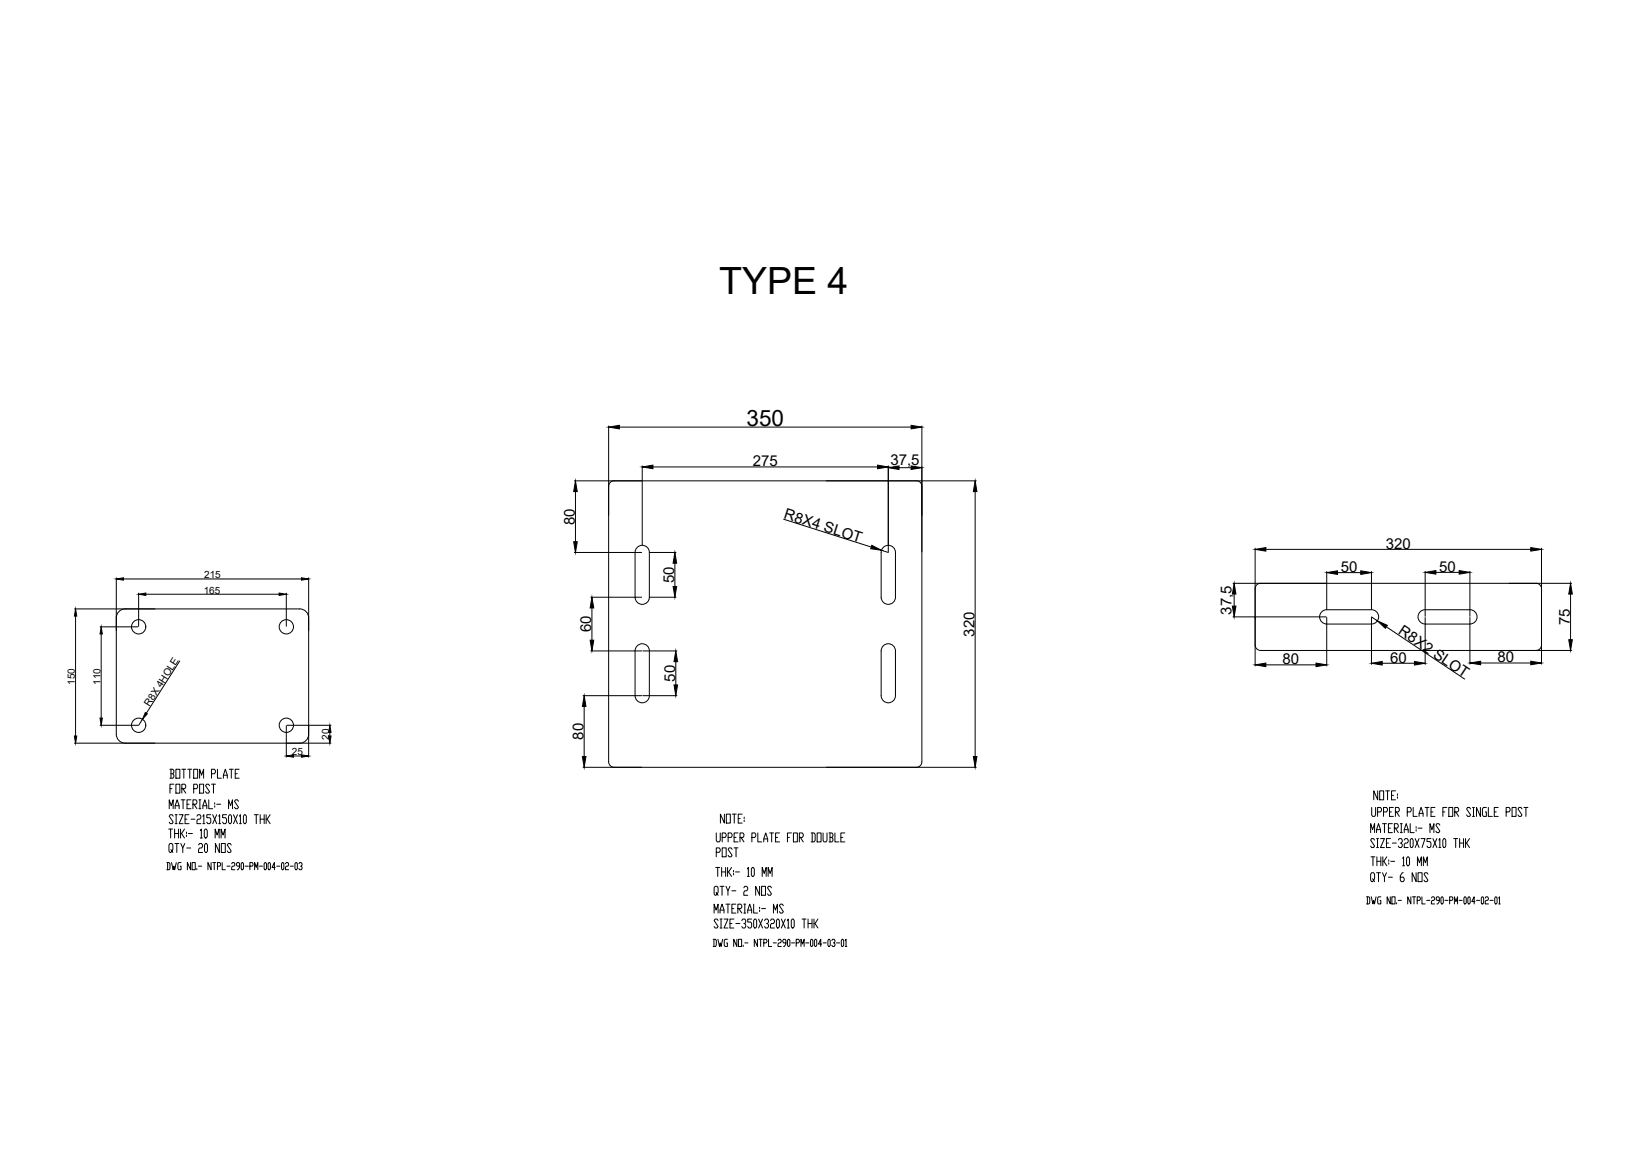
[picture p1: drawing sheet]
<svg xmlns="http://www.w3.org/2000/svg" width="420mm" height="297mm" viewBox="0 0 420 297" stroke-linecap="round" stroke-linejoin="round" font-family="sans-serif">
<defs><g id="words">
<text font-size="9.6" x="183.6" y="75.1">TYPE 4</text>
<text font-size="5.7" x="190.6" y="108.8">350</text>
<g font-size="3.8">
<text x="192.2" y="119">275</text>
<text x="227.3" y="118.7">37,5</text>
<text x="146.7" y="134" transform="rotate(-90 146.7 134)">80</text>
<text x="199.9" y="132.3" transform="rotate(18 199.9 132.3)">R8X4 SLOT</text>
<text x="353.7" y="140">320</text>
<text x="172.1" y="148.8" transform="rotate(-90 172.1 148.8)">50</text>
<text x="342.3" y="145.9">50</text>
<text x="367.4" y="145.9">50</text>
<text x="150.9" y="161.4" transform="rotate(-90 150.9 161.4)">60</text>
<text x="314.3" y="156.9" transform="rotate(-90 314.3 156.9)">37,5</text>
<text x="356.8" y="161.6" transform="rotate(34 356.8 161.6)">R8X2 SLOT</text>
<text x="400.7" y="159.6" transform="rotate(-90 400.7 159.6)">75</text>
<text x="248.7" y="162.4" transform="rotate(-90 248.7 162.4)">320</text>
<text x="172.3" y="173.9" transform="rotate(-90 172.3 173.9)">50</text>
<text x="327.4" y="169.5">80</text>
<text x="354.8" y="169.1">60</text>
<text x="382.2" y="169">80</text>
<text x="148.9" y="188.8" transform="rotate(-90 148.9 188.8)">80</text>
</g>
<g font-size="2.6">
<text x="52.1" y="147.6">215</text>
<text x="52" y="151.5">165</text>
<text x="19.1" y="174.7" transform="rotate(-90 19.1 174.7)">150</text>
<text x="25.7" y="174.7" transform="rotate(-90 25.7 174.7)">110</text>
<text x="38.2" y="180.4" transform="rotate(-57 38.2 180.4)">R8X 4HOLE</text>
<text x="84" y="188.8" transform="rotate(-90 84 188.8)">20</text>
<text x="74.5" y="192.7">25</text>
</g>
</g></defs>
<!-- layer: 0 -->
<g fill="none" stroke="#000" stroke-width=".26">
<path d="M155.4 108.7v85.7a1.37 1.37 0 0 0 1.3 1.4M158.1 109h74.5M163.9 118.9v20.1M166.7 119.2h57.3M226.7 118.9v21.9M229.5 119.4h3.1M235.3 108.7v85.7a1.37 1.37 0 0 1-1.4 1.4M146.6 122.7h102.6M146.9 125.4v12.8M156.7 122.7a1.37 1.37 0 0 0-1.3 1.4M200 132.5l22.4 7.1M225.5 139.7a1.83 1.83 0 0 1 1.9-.4 1.83 1.83 0 0 1 1.2 1.7v11.4a1.83 1.83 0 0 1-1.8 1.8 1.83 1.83 0 0 1-1.9-1.8v-11.4z"/>
<path d="M233.9 122.7a1.37 1.37 0 0 1 1.4 1.4M248.9 125.4v67.7M320.4 139.9v30.1M393.5 139.9v29.6M19 155.4h57.5a2.28 2.28 0 0 1 2.3 2.3M19.3 157.2v30.6M25.5 160h9.7M29.7 147.5v39.9a2.28 2.28 0 0 0 2.3 2.2M31.5 147.7h45.5M32 155.4a2.28 2.28 0 0 0-2.3 2.3M35.4 151.4v8.4M37.2 151.6h34.1"/>
<path d="M73.1 151.4v8.4M78.8 147.5v45.7M146.6 141h17.2M150.8 152.4h13M151.1 155.1v8.3M165.8 141v11.4M165.8 141a1.83 1.83 0 0 0-1.9-1.8 1.83 1.83 0 0 0-1.8 1.8v11.4a1.83 1.83 0 0 0 1.8 1.8 1.83 1.83 0 0 0 1.9-1.8M165.9 141h6.7M165.9 152.4h6.7M172.3 143.7v6M225 140.4l1.7 .6M314.7 148.9h86.5"/>
<path d="M314.7 157.4h23.8M315 151.6v3.1M321.8 148.8a1.37 1.37 0 0 0-1.4 1.4M323.1 140.2h67.6M338.7 159.3h11.4M338.7 145.8v9.7M338.7 157.6v12.4M338.7 159.2a1.83 1.83 0 0 1-1.9-1.8 1.83 1.83 0 0 1 1.9-1.8h11.4a1.82 1.82 0 0 1 1.8 1.8 1.82 1.82 0 0 1-1.8 1.8M341.4 146.1h5.9M350.1 145.8v9.7M350.1 157.6v11.9M350.1 157.4l1.5 1"/>
<path d="M353.9 160l20 13.3M363.8 159.3h11.4M363.8 145.8v11.5M363.8 157.6v11.9M363.8 159.2a1.83 1.83 0 0 1-1.8-1.8 1.83 1.83 0 0 1 1.8-1.8h11.4a1.82 1.82 0 0 1 1.8 1.8 1.82 1.82 0 0 1-1.8 1.8M366.5 146.1h6M375.2 145.8v11.5M375.2 157.6v11.9M392.1 148.8a1.37 1.37 0 0 1 1.4 1.4M400.9 151.6v11.7M25.8 161.8v21.5M45.9 168.7l-8.5 13.3"/>
<path d="M148.8 177.5h15M150.8 166.1h13M164.1 166.1h8.7M164.1 177.5h8.7M165.8 166.1v11.4M165.8 166.1a1.83 1.83 0 0 0-1.9-1.8 1.83 1.83 0 0 0-1.8 1.8v11.4a1.83 1.83 0 0 0 1.8 1.8 1.83 1.83 0 0 0 1.9-1.8M172.5 168.9v5.9M225.5 164.8a1.83 1.83 0 0 1 1.9-.4 1.83 1.83 0 0 1 1.2 1.7v11.4a1.83 1.83 0 0 1-1.8 1.8 1.83 1.83 0 0 1-1.9-1.8v-11.4zM320.4 164.6a1.37 1.37 0 0 0 1.4 1.4h79.4M323.1 169.7h12.8M352.8 169.3h8.2M377.9 169.2h12.8"/>
<path d="M393.5 164.6a1.37 1.37 0 0 1-1.4 1.4M19 189.6h65.5M25.5 185.1h9.7M36.4 183.5l-1 1.6M43.4 196.3h.7l.3 .4-.3 .7M43.6 197.4h.5l.3 .8-.3 .4h-.7M43.6 196.3v2.3M44.9 196.3h1v2.3h-1zM46.4 196.3h1M46.9 196.3v2.3M47.9 196.3h1M48.4 196.3v2.3"/>
<path d="M49.4 196.3h1.1v2.3h-1.1zM51 198.6v-2.3l.5 1.5 .5-1.5v2.3M54 197.4h.7l.3-.3-.3-.8h-.7v2.3M55.5 196.3v2.3h1M57 198.6v-.8l.5-1.5 .5 1.5v.8M57 197.8h1M58.5 196.3h1M59 196.3v2.3M60 197.4h.6M61.1 196.3h-1.1v2.3h1.1M73.1 185.2v8M73.2 185.1h11.3"/>
<path d="M74.9 192.9h2.1M78.8 187.4a2.28 2.28 0 0 1-2.3 2.2M84.2 186.9v.9M148.8 195.8h100.4M149.1 180.3v12.8M43.1 211.6h1M43.2 206.4v-2.3l.5 1.5 .5-1.5v2.3M43.4 201.3h.5M43.6 211.6v2.3M43.6 216.8l.3 .4-.3 .3h-.2l-.3-.3v-1.6l.3-.3h.5l.2 .3v1.2l-.2 .4 .2 .3M44.2 208.3l-.2-.4h-.5l-.3 .4 1 1.5-.2 .4h-.5l-.3-.4M44.4 200.1h-1v2.3"/>
<path d="M44.6 211.6v2.3M44.6 212.7h1M44.6 215.3h1M44.7 206.4v-.8l.5-1.5 .5 1.5v.8M44.7 205.6h1M44.7 207.9h.5M44.7 210.2h.5M44.9 200.1h1v2.3h-1zM45 207.9v2.3M45.1 215.3v2.2M45.6 211.6v2.3M45.7 207.9h1l-1 2.3h1"/>
<path d="M46.1 211.6v2.3M46.2 215.3l.5 1.1v1.1M46.2 204.1h1M46.3 212.7l.8 1.2M46.4 201.3h.8l.2-.4-.2-.8h-.8v2.3M46.7 201.3l.7 1.1M46.7 204.1v2.3M47.1 211.6l-.8 1.1h-.2M47.2 215.3l-.5 1.1M47.2 209h.5M47.6 212.3v.4M47.6 213.1v.4"/>
<path d="M47.7 216.4h1M47.7 205.2h.5M48.1 212.7h1M48.2 207.9h-1v2.3h1M48.8 204.1h-1.1v2.3h1.1M48.8 209h1M49.3 205.2h.7l.3-.3-.3-.8h-.7v2.3M49.4 201.3h.8l.3-.4-.3-.8h-.8v2.3M49.5 205.2l.8 1.2M50.3 208.3l.2-.4h.5l.3 .4-.3 .7h-.5l-.2 .4v.8h1M50.7 215.6l.2-.3h.6l.2 .3-.2 .8h-.6l-.2 .4v.7h1M50.8 204.1h.5"/>
<path d="M50.8 206.4h.5M51 200.1h1v2.3h-1zM51 204.1v2.3M51.1 211.9l.3-.3v2.3M51.1 213.9h.5M51.8 206.4v-.8l.5-1.5 .5 1.5v.8M51.8 208.3l.2-.4v2.3M51.8 205.6h1M51.8 210.2h.5M52.4 211.6h.2l.3 .3v1.6l-.3 .4h-.2l-.3-.4v-1.6zM52.5 215.3h.2l.3 .3v1.6l-.3 .3h-.2l-.3-.3v-1.6zM53.3 204.1v2.3h1"/>
<path d="M53.5 200.5l-.3-.4h-.5l-.2 .4 1 1.5-.3 .4h-.5l-.2-.4M53.8 207.9h-1v.8h.7l.3 .3v.8l-.3 .4h-.5l-.2-.4M54 200.1h1M54.3 207.9l1 2.3M54.5 200.1v2.3M54.8 204.9v.3M54.8 205.6v.4M54.9 213.9v-2.3l.5 1.5 .5-1.5v2.3M55.3 205.2h1M55.3 207.9l-1 2.3M55.8 208.3l.3-.4v2.3M55.8 210.2h.5"/>
<path d="M56 215.3v2.2l-1-2.2v2.2M56.4 213.9v-2.3l.5 1.5 .5-1.5v2.3M56.5 215.3h1v2.2h-1zM57.8 207.9h-1v.8h.8l.2 .3v.8l-.2 .4h-.5l-.3-.4M58.3 206.4v-2.3l.6 1.5 .4-1.5v2.3M58.6 207.9h.3l.2 .4v1.5l-.2 .4h-.3l-.3-.4v-1.5zM59 215.6l-.2-.3h-.5l-.3 .3 1 1.6-.2 .3h-.5l-.3-.3M59.6 207.9l1 2.3M60.6 207.9l-1 2.3M60.9 204.5l-.3-.4h-.5l-.2 .4 1 1.5-.3 .4h-.5l-.2-.4M61.1 208.3l.3-.4v2.3M61.1 210.2h.5"/>
<path d="M62.4 207.9h.2l.3 .4v1.5l-.3 .4h-.2l-.3-.4v-1.5zM64.9 207.9h1M65.4 207.9v2.3M66.4 209h1M66.4 207.9v2.3M67.4 207.9v2.3M67.9 207.9v2.3M68.2 209l.7 1.2M68.9 207.9l-.7 1.1h-.3M182.8 212.6v1.9l.3 .3h.5l.3-.3v-1.9M182.8 217.5h.8l.3-.4-.3-.7h-.8v2.2M184.3 213.7h.8l.3-.4-.3-.7h-.8v2.2"/>
<path d="M184.3 216.4h1.1v2.2h-1.1zM184.9 207.8v2.2l-1-2.2v2.2M185.4 207.8h1v2.2h-1zM185.9 213.7h.7l.3-.4-.3-.7h-.7v2.2M186.9 216.8l-.3-.4h-.5l-.2 .4 1 1.5-.3 .3h-.5l-.2-.3M186.9 207.8h1M187.4 216.4h1M187.4 213.7h.5M187.4 207.8v2.2M187.9 216.4v2.2M188.4 212.6h-1v2.2h1M188.4 208.9h.5"/>
<path d="M188.9 213.7h.7l.3-.4-.3-.7h-.7v2.2M189.1 213.7l.8 1.1M189.4 207.8h-1v2.2h1M190 208.5v.4M190 209.3v.4M191.9 213.7h.8l.2-.4-.2-.7h-.8v2.2M193.4 212.6v2.2h1M195 214.8v-.7l.5-1.5 .5 1.5v.7M195 214.1h1M196.5 212.6h1M197 212.6v2.2M198 213.7h.5"/>
<path d="M199 212.6h-1v2.2h1M201 213.7h.5M202 212.6h-1v2.2M202.5 212.6h1v2.2h-1zM204 213.7h.8l.2-.4-.2-.7h-.8v2.2M204.3 213.7l.7 1.1M207.1 212.6h.7l.3 .3v1.6l-.3 .3h-.7M207.3 212.6v2.2M208.6 212.6h1v2.2h-1zM210.1 212.6v1.9l.3 .3h.5l.2-.3v-1.9M211.6 212.6h.8l.2 .3-.2 .8M211.9 213.7h.5l.2 .8-.2 .3h-.8"/>
<path d="M211.9 212.6v2.2M213.1 212.6v2.2h1M214.6 213.7h.5M215.7 212.6h-1.1v2.2h1.1M349.9 212.5v-2.3l.5 1.5 .5-1.5v2.3M350 218.7h1M350.1 206.1v1.9l.3 .3h.5l.2-.3v-1.9M350.5 218.7v2.2M350.9 214.4l-.3-.4h-.5l-.2 .4 1 1.5-.3 .4h-.5l-.2-.4M351.4 212.5v-.8l.5-1.5 .5 1.5v.8M351.4 211.7h1M351.4 214h.5"/>
<path d="M351.4 216.3h.5M351.5 218.7v2.2M351.5 219.8h1M351.6 214v2.3M351.6 207.2h.8l.3-.4-.3-.7h-.8v2.2M351.7 201.8v2.3l-1-2.3v2.3M352.2 201.8h1v2.3h-1zM352.4 214h1l-1 2.3h1M352.5 218.7v2.2M352.9 210.2h1M353 218.7v2.2M353.2 207.2h.7l.3-.4-.3-.7h-.7v2.2"/>
<path d="M353.2 219.8l.8 1.1M353.4 210.2v2.3M353.7 201.8h1M353.9 215.1h.5M354 218.7l-.8 1.1h-.2M354.2 201.8v2.3M354.4 211.3h.5M354.5 219.4v.4M354.7 207.2h.5M354.9 214h-1v2.3h1M355 219.8h1M355.2 203h.5"/>
<path d="M355.4 210.2h-1v2.3h1M355.4 215.1h1M355.7 206.1h-1v2.2h1M355.9 211.3h.8l.2-.3-.2-.8h-.8v2.3M356.2 211.3l.7 1.2M356.2 207.2h.7l.3-.4-.3-.7h-.7v2.2M356.2 201.8h-1v2.3h1M356.4 207.2l.8 1.1M356.7 202.6v.4M356.7 203.3v.4M356.9 214.4l.3-.4h.5l.2 .4v.4l-.2 .3h-.3M357.4 210.2h.5"/>
<path d="M357.4 212.5h.5M357.7 215.1l.2 .4-.2 .8h-.5l-.3-.4M357.7 210.2v2.3M358 219l.3-.3v2.2M358.4 212.5v-.8l.6-1.5 .5 1.5v.8M358.4 214.4l.3-.4h.5l.3 .4-.3 .7h-.5l-.3 .4v.8h1.1M358.4 211.7h1.1M359.2 207.2h.8l.2-.4-.2-.7h-.8v2.2M359.3 218.7h.2l.3 .3v1.5l-.3 .4h-.2l-.3-.4v-1.5zM360 210.2v2.3h1M360.2 214h.3l.2 .4v1.5l-.2 .4h-.3l-.2-.4v-1.5zM360.7 206.1v2.2h1"/>
<path d="M361.2 214l1 2.3M361.5 211v.3M361.5 211.7v.4M362 211.3h1M362.2 214l-1 2.3M362.2 208.3v-.7l.6-1.5 .5 1.5v.7M362.2 207.6h1.1M362.7 214h1l-.7 2.3M363.8 206.1h1M364.3 206.1v2.2M365 212.5v-2.3l.5 1.5 .5-1.5v2.3M365.3 214h-1v.8h.7l.3 .3v.8l-.3 .4h-.5l-.2-.4"/>
<path d="M365.3 207.2h.5M365.8 214l1 2.3M366.3 206.1h-1v2.2h1M366.8 214l-1 2.3M367.3 214.4l.2-.4v2.3M367.3 216.3h.5M367.5 210.6l-.2-.4h-.5l-.3 .4 1 1.5-.2 .4h-.5l-.3-.4M368.3 207.2h.5M368.5 214h.3l.2 .4v1.5l-.2 .4h-.3l-.2-.4v-1.5zM369.3 206.1h-1v2.2M369.8 206.1h1v2.2h-1zM371.1 214h1"/>
<path d="M371.3 207.2h.8l.2-.4-.2-.7h-.8v2.2M371.6 214v2.3M371.6 207.2l.7 1.1M372.6 215.1h1M372.6 214v2.3M373.6 214v2.3M374.1 214v2.3M374.4 215.1l.7 1.2M375.1 214l-.7 1.1h-.3M375.4 206.4l-.3-.3h-.5l-.2 .3 1 1.6-.3 .3h-.5l-.2-.3M375.9 208.3h.5M375.9 206.1h.5"/>
<path d="M376.1 206.1v2.2M377.9 206.1v2.2l-1-2.2v2.2M379.4 206.1h-.7l-.3 .3v1.6l.3 .3h.7v-1.1h-.2M379.9 206.1v2.2h1M381.4 207.2h.5M382.4 206.1h-1v2.2h1M384.5 207.2h.7l.3-.4-.3-.7h-.7v2.2M386 206.1h1v2.2h-1zM388.5 206.4l-.3-.3h-.5l-.2 .3 1 1.6-.3 .3h-.5l-.2-.3M389 206.1h1M389.5 206.1v2.2M42.6 220.1h.6l.2 .3v1.2l-.2 .3h-.6"/>
<path d="M42.8 220.1v1.8M43.8 220.1l.4 1.8 .2-.9 .2 .9 .4-1.8M46.2 220.1h-.6l-.2 .3v1.2l.2 .3h.6v-.9h-.2M48.6 220.1v1.8l-.8-1.8v1.8M49 220.1h.8v1.8h-.8zM50.2 221.6v.3M50.7 221h.8M53.9 220.1v1.8l-.8-1.8v1.8M54.3 220.1h.8M54.7 220.1v1.8M55.5 221h.6l.2-.3-.2-.6h-.6v1.8M56.7 220.1v1.8h.8"/>
<path d="M57.9 221h.8M59.1 220.4l.2-.3h.4l.2 .3-.2 .6h-.4l-.2 .3v.6h.8M61.2 221h-.6l-.3-.3 .3-.6h.4l.2 .3v.9l-.4 .6h-.2M61.8 220.1l.4 .3v1.2l-.2 .3-.4-.3v-1.2zM62.6 221h.8M63.8 221h.6l.2-.3-.2-.6h-.6v1.8M65 221.9v-1.8l.4 1.2 .4-1.2v1.8M66.2 221h.8M67.6 220.1l.4 .3v1.2l-.2 .3-.4-.3v-1.2zM68.6 220.1l.4 .3v1.2l-.2 .3-.4-.3v-1.2zM70.2 221.3h-.8l.6-1.2v1.8M70.7 221h.8"/>
<path d="M72.1 220.1l.4 .3v1.2l-.2 .3-.4-.3v-1.2zM72.9 220.4l.2-.3h.4l.2 .3-.2 .6h-.4l-.2 .3v.6h.8M74.1 221h.8M75.5 220.1l.4 .3v1.2l-.2 .3-.4-.3v-1.2zM76.3 220.4l.2-.3h.4l.2 .3-.2 .6h-.2M76.9 221l.2 .3-.2 .6h-.4l-.2-.3M182 239.7h.6l.2 .3v1.2l-.2 .3h-.6M182.2 239.7v1.8M182.3 233v-2.3l.5 1.5 .5-1.5v2.3M182.7 221.4h1M182.8 227.7l.2 .4-.2 .4h-.3l-.2-.4v-1.5l.2-.4h.5l.3 .4v1.1l-.3 .4 .3 .4M183.2 221.4v2.3"/>
<path d="M183.2 239.7l.5 1.8 .2-.9 .2 .9 .4-1.8M183.3 234.9l-.3-.4h-.5l-.2 .4 1 1.5-.3 .4h-.5l-.2-.4M183.8 233v-.8l.5-1.5 .5 1.5v.8M183.8 232.2h1M183.8 234.5h.5M183.8 236.8h.5M183.8 226.2h1M184.1 234.5v2.3M184.2 221.4v2.3M184.2 222.5h1M184.3 226.2v2.3M184.8 234.5h1l-1 2.3h1"/>
<path d="M185.2 221.4v2.3M185.3 226.2l.5 1.1v1.2M185.3 230.7h1M185.7 239.7h-.6l-.2 .3v1.2l.2 .3h.6v-.9h-.2M185.7 221.4v2.3M185.8 230.7v2.3M186 222.5l.7 1.2M186.3 235.7h.5M186.3 226.2l-.5 1.1M186.7 221.4l-.7 1.1h-.3M186.8 231.9h.5M186.8 227.3h1"/>
<path d="M187.2 222.1v.4M187.2 222.9v.4M187.3 234.5h-1v2.3h1M187.7 222.5h1.1M187.8 230.7h-1v2.3h1M187.8 235.7h1M188.1 239.7v1.8l-.8-1.8v1.8M188.3 231.9h.8l.3-.4-.3-.8h-.8v2.3M188.5 239.7h.8v1.8h-.8zM188.6 231.9l.8 1.1M189.4 234.9l.2-.4h.5l.3 .8-.3 .4h-.2M189.9 226.6l.2-.4h.5l.3 .4-.3 .7h-.5l-.2 .4v.8h1"/>
<path d="M189.9 230.7h.5M189.9 233h.5M190.1 235.7l.3 .4-.3 .7h-.5l-.2-.4M190.1 230.7v2.3M190.8 221.7l.2-.3v2.3M190.8 223.7h.5M190.9 233v-.8l.5-1.5 .5 1.5v.8M190.9 232.2h1M191.9 234.5h-1v.8h.7l.3 .4v.7l-.3 .4h-.5l-.2-.4M192 221.4h.3l.2 .3v1.6l-.2 .4h-.3l-.2-.4v-1.6zM192.4 230.7v2.3h1M192.6 234.5h.3l.2 .4v1.5l-.2 .4h-.3l-.2-.4v-1.5z"/>
<path d="M193.3 239.7v1.8l-.8-1.8v1.8M193.6 234.5l1.1 2.3M193.8 239.7h.8M193.9 226.2v2.3l-1-2.3v2.3M193.9 231.5v.4M193.9 232.2v.4M194.2 239.7v1.8M194.4 226.2h1v2.3h-1zM194.4 231.9h1M194.6 223.7v-2.3l.5 1.5 .5-1.5v2.3M194.7 234.5l-1.1 2.3M195.2 234.9l.2-.4h.5l.3 .4-.3 .8h-.2"/>
<path d="M195.9 235.7l.3 .4-.3 .7h-.5l-.2-.4M196.1 223.7v-2.3l.5 1.5 .5-1.5v2.3M196.2 239.7v1.8h.8M196.7 234.9l.2-.4h.5l.3 .4-.3 .8h-.5l-.2 .4v.7h1M196.9 226.6l-.2-.4h-.5l-.3 .4 1 1.5-.2 .4h-.5l-.3-.4M197.4 233v-2.3l.5 1.5 .5-1.5v2.3M198.4 234.5h.3l.2 .4v1.5l-.2 .4h-.3l-.2-.4v-1.5zM199.4 234.5l1.1 2.3M200 231.1l-.3-.4h-.5l-.3 .4 1.1 1.5-.3 .4h-.5l-.3-.4M200.5 234.5l-1.1 2.3M201 234.9l.2-.4v2.3M201 236.8h.5"/>
<path d="M201.2 239.7l.4 .3v1.2l-.2 .3-.4-.3v-1.2zM202.2 234.5h.3l.2 .4v1.5l-.2 .4h-.3l-.2-.4v-1.5zM204.8 234.5h1M205.3 234.5v2.3M206.3 235.7h1M206.3 234.5v2.3M207.1 239.7l.4 .3v1.2l-.2 .3-.4-.3v-1.2zM207.3 234.5v2.3M207.8 234.5v2.3M208 235.7l.8 1.1M208.1 239.7l.4 .3v1.2l-.2 .3-.4-.3v-1.2zM208.8 234.5l-.8 1.2h-.2"/>
<path d="M211.5 239.7l.4 .3v1.2l-.2 .3-.4-.3v-1.2zM215 239.7l.4 .3v1.2l-.2 .3-.4-.3v-1.2zM348.8 228.9h.6l.2 .3v1.2l-.2 .3h-.6M349 228.9v1.8M350 228.9l.4 1.8 .2-.9 .2 .9 .5-1.8M350.4 224.2l.2 .4-.2 .4h-.3l-.2-.4v-1.5l.2-.4h.5l.3 .4v1.1l-.3 .4 .3 .4M351.4 222.7h1M351.9 222.7v2.3M352.5 228.9h-.6l-.2 .3v1.2l.2 .3h.6v-.9h-.2M352.9 222.7l.5 1.2v1.1M353.9 222.7l-.5 1.2M354.4 223.9h1"/>
<path d="M354.5 220.2v.3M354.9 228.9v1.8l-.8-1.8v1.8M355.3 228.9h.8v1.8h-.8zM356.5 230.4v.3M356.9 229.8h.8M358 220.9h.5M358.2 222.7h-.3l-.5 .8v1.1l.3 .4h.5l.2-.4-.2-.7h-.8M360.1 228.9v1.8l-.8-1.8v1.8M360.5 228.9h.9M360.9 228.9v1.8M361.5 222.7v2.3l-1-2.3v2.3M361.8 229.8h.6l.2-.3-.2-.6h-.6v1.8"/>
<path d="M361.8 220.9v-2.2l.5 1.5 .5-1.5v2.2M362 222.7h1v2.3h-1zM363 228.9v1.8h.8M363.3 220.9v-2.2l.5 1.5 .5-1.5v2.2M364.2 229.8h.8M364.5 223.1l-.2-.4h-.6l-.2 .4 1 1.5-.2 .4h-.6l-.2-.4M365.4 229.2l.2-.3h.4l.2 .3-.2 .6h-.4l-.2 .3v.6h.8M367.4 229.8h-.6l-.2-.3 .2-.6h.4l.2 .3v.9l-.4 .6h-.2M368 228.9l.4 .3v1.2l-.2 .3-.4-.3v-1.2zM368.8 229.8h.8M370 229.8h.6l.2-.3-.2-.6h-.6v1.8M371.2 230.7v-1.8l.5 1.2 .4-1.2v1.8"/>
<path d="M372.5 229.8h.8M373.9 228.9l.4 .3v1.2l-.2 .3-.4-.3v-1.2zM374.9 228.9l.4 .3v1.2l-.2 .3-.4-.3v-1.2zM376.5 230.1h-.8l.6-1.2v1.8M376.9 229.8h.8M378.3 228.9l.4 .3v1.2l-.2 .3-.4-.3v-1.2zM379.1 229.2l.2-.3h.4l.2 .3-.2 .6h-.4l-.2 .3v.6h.8M380.3 229.8h.8M381.7 228.9l.5 .3v1.2l-.3 .3-.4-.3v-1.2zM382.6 229.2l.2-.3v1.8M382.6 230.7h.4M189.7 241.2v.3"/>
<path d="M190.1 240.6h.8M195 240.6h.6l.2-.3-.2-.6h-.6v1.8M197.4 240.6h.8M198.6 240l.2-.3h.4l.2 .3-.2 .6h-.4l-.2 .3v.6h.8M200.6 240.6h-.6l-.2-.3 .2-.6h.4l.2 .3v.9l-.4 .6h-.2M202 240.6h.8M203.2 240.6h.7l.2-.3-.2-.6h-.7v1.8M204.5 241.5v-1.8l.4 1.2 .4-1.2v1.8M205.7 240.6h.8M209.7 240.9h-.8l.6-1.2v1.8M210.1 240.6h.8M212.3 240l.2-.3h.4l.2 .6-.4 .3"/>
<path d="M212.9 240.6l.2 .3-.2 .6h-.4l-.2-.3M213.5 240.6h.9M215.8 240l.2-.3v1.8M215.8 241.5h.4"/>
<circle cx="35.4" cy="160" r="1.83"/>
<circle cx="73.1" cy="160" r="1.83"/>
<circle cx="35.4" cy="185.1" r="1.83"/>
<circle cx="73.1" cy="185.1" r="1.83"/>
</g>
<g fill="#000" stroke="#000" stroke-width=".26">
<path d="M155.4 109l2.7-.5v.9zM163.9 119.2l2.8-.5v.9zM224 118.7l2.7 .5-2.7 .4zM226.7 119.4l2.8-.5v.9zM232.6 108.5l2.7 .5-2.7 .4zM232.6 118.9l2.7 .5-2.7 .4zM146.4 138.2h.9l-.4 2.8zM146.9 122.7l.4 2.7h-.9zM222.5 139.2l2.5 1.2-2.7-.4zM248.9 122.7l.5 2.7h-.9zM320.4 140.2l2.7-.5v.9zM390.7 139.7l2.8 .5-2.8 .4z"/>
<path d="M19.3 155.4l.3 1.8h-.6zM29.7 147.7l1.8-.2v.6zM35.4 151.6l1.8-.3v.6zM71.3 151.3l1.8 .3-1.8 .3zM77 147.5l1.8 .2-1.8 .4zM151.1 152.4l.5 2.7h-1zM172.3 141l.4 2.7h-.9zM171.8 149.7h.9l-.4 2.7zM314.6 154.7h.9l-.5 2.7zM315 148.9l.5 2.7h-.9zM338.7 146.1l2.7-.4v.9zM347.3 145.7l2.8 .4-2.8 .5z"/>
<path d="M351.6 158.4l2.5 1.2-.5 .7zM363.8 146.1l2.7-.5v.9zM372.5 145.6l2.7 .5-2.7 .4zM400.9 148.9l.5 2.7h-1zM25.8 160l.3 1.8h-.6zM150.6 163.4h1l-.5 2.7zM172.5 166.1l.5 2.8h-1zM172 174.8h1l-.5 2.7zM320.4 169.7l2.7-.5v.9zM335.9 169.2l2.8 .5-2.8 .4zM350.1 169.3l2.7-.5v.9zM361 168.8l2.8 .5-2.8 .4z"/>
<path d="M375.2 169.2l2.7-.5v.9zM390.7 168.7l2.8 .5-2.8 .4zM400.4 163.3h1l-.5 2.7zM19 187.8h.6l-.3 1.8zM25.5 183.3h.6l-.3 1.8zM37.1 181.8l.5 .4-1.2 1.3zM73.1 192.9l1.8-.3v.6zM77 192.6l1.8 .3-1.8 .3zM84.2 185.1l.3 1.8h-.6zM83.9 187.8h.6l-.3 1.8zM149.1 177.5l.5 2.8h-.9zM148.7 193.1h.9l-.5 2.7z"/>
<path d="M248.5 193.1h.9l-.5 2.7z"/>
</g>
<use href="#words"/>
</svg>
